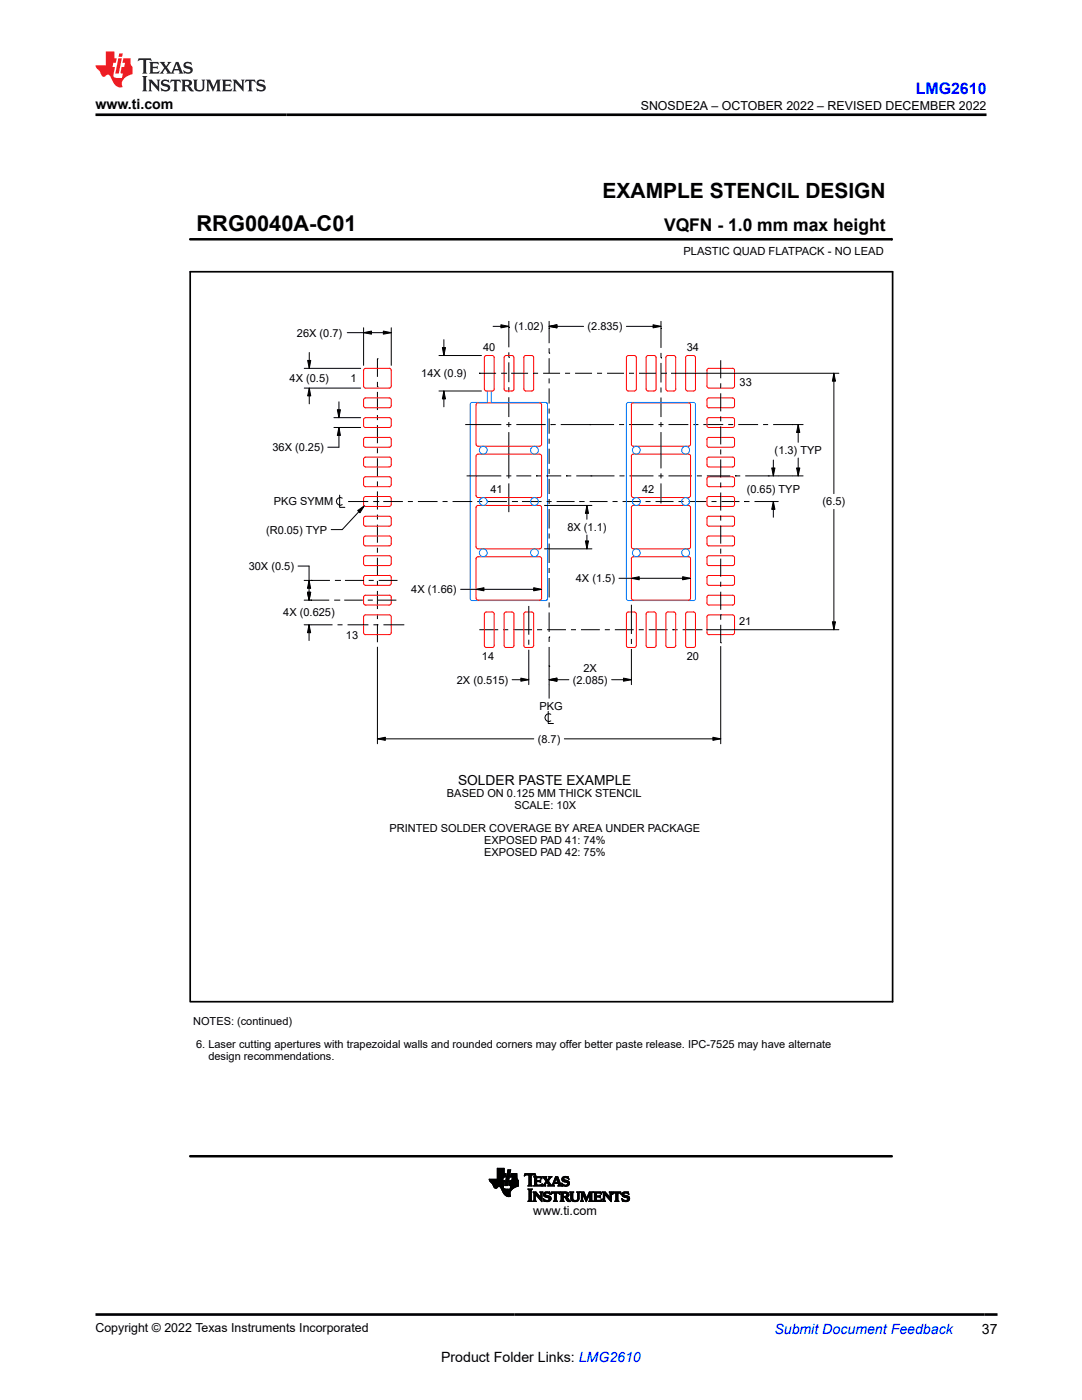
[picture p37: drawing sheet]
<svg xmlns="http://www.w3.org/2000/svg" width="216mm" height="279mm" viewBox="0 0 216 279" stroke-linecap="round" stroke-linejoin="round" font-family="sans-serif">
<defs><g id="words">
<text font-size="4.4" x="39.2" y="46.2">RRG0040A-C01</text>
<text font-size="4.2" x="120.2" y="39.5">EXAMPLE STENCIL DESIGN</text>
<text font-size="3.5" x="132.5" y="46.2">VQFN - 1.0 mm max height</text>
<text font-size="3.2" fill="#00f" x="182.7" y="18.7">LMG2610</text>
<g font-size="2.8">
<text x="19" y="21.8">www.ti.com</text>
<text x="195.9" y="266.1">37</text>
<text x="88" y="271.7">Product Folder Links: LMG2610</text>
</g>
<text font-size="2.8" fill="#00f" x="154.5" y="266.2">Submit Document Feedback</text>
<text font-size="2.7" x="91.4" y="156.6">SOLDER PASTE EXAMPLE</text>
<g font-size="2.5">
<text x="127.9" y="21.9">SNOSDE2A – OCTOBER 2022 – REVISED DECEMBER 2022</text>
<text x="106.4" y="242.5">www.ti.com</text>
<text x="19" y="265.9">Copyright © 2022 Texas Instruments Incorporated</text>
</g>
<g font-size="2.2">
<text x="136.4" y="50.9">PLASTIC QUAD FLATPACK - NO LEAD</text>
<text x="102.7" y="65.9">(1.02)</text>
<text x="117.2" y="65.9">(2.835)</text>
<text x="59.2" y="67.2">26X (0.7)</text>
<text x="96.4" y="70">40</text>
<text x="137" y="70.1">34</text>
<text x="57.8" y="76.3">4X (0.5)</text>
<text x="70" y="76.3">1</text>
<text x="84.1" y="75.3">14X (0.9)</text>
<text x="147.6" y="77">33</text>
<text x="54.4" y="90">36X (0.25)</text>
<text x="154.6" y="90.6">(1.3) TYP</text>
<text x="54.7" y="100.9">PKG SYMM</text>
<text x="97.9" y="98.4">41</text>
<text x="128.1" y="98.4">42</text>
<text x="149" y="98.3">(0.65) TYP</text>
<text x="164.1" y="100.9">(6.5)</text>
<text x="53.1" y="106.5">(R0.05) TYP</text>
<text x="113.2" y="106">8X (1.1)</text>
<text x="49.6" y="113.8">30X (0.5)</text>
<text x="82.1" y="118.4">4X (1.66)</text>
<text x="114.9" y="116.2">4X (1.5)</text>
<text x="56.5" y="123">4X (0.625)</text>
<text x="147.5" y="124.7">21</text>
<text x="69" y="127.5">13</text>
<text x="96.2" y="131.7">14</text>
<text x="137" y="131.7">20</text>
<text x="91.2" y="136.4">2X (0.515)</text>
<text x="114.3" y="136.4">(2.085)</text>
<text x="116.4" y="134.1">2X</text>
<text x="107.6" y="141.7">PKG</text>
<text x="107.3" y="148.2">(8.7)</text>
<text x="89.2" y="159">BASED ON 0.125 MM THICK STENCIL</text>
<text x="102.6" y="161.4">SCALE: 10X</text>
<text x="77.7" y="166.1">PRINTED SOLDER COVERAGE BY AREA UNDER PACKAGE</text>
<text x="96.6" y="168.5">EXPOSED PAD 41: 74%</text>
<text x="96.6" y="170.9">EXPOSED PAD 42: 75%</text>
<text x="38.5" y="204.5">NOTES: (continued)</text>
<text x="39.1" y="209.2">6. Laser cutting apertures with trapezoidal walls and rounded corners may offer better paste release. IPC-7525 may have alternate</text>
<text x="41.6" y="211.6">design recommendations.</text>
</g>
</g></defs>
<g fill="none" stroke="#000" stroke-width=".2">
<path d="M37.9 47.8h140.1M178 47.6v.4M60.7 77.5h11.3M60.7 73.5h11.3M61.4 71.9h.6l-.3 1.6zM61.7 70.4v3.1M61.7 77.5v3.1M61.7 77.5l.3 1.5h-.6zM69.3 66.4h8.8M72.5 65.4v7.5M72.5 66.4l1.6-.3v.6zM75.3 77.2h.1"/>
<path d="M75.3 71.6h.1M75.3 71.6v3.6M75.3 76.2v1M75.3 78.2v3.6M76.5 66.1l1.6 .3-1.6 .3zM78.1 65.4v7.5M87.6 78h8.5M87.6 71h8.5M88.3 69.4h.6l-.3 1.6zM88.6 67.8v3.2M88.6 78v3.2M88.6 78l.3 1.6h-.6z"/>
<path d="M95.6 74.5h.1M95.6 74.5h3.4M98.4 65.1h3.1M99.9 64.8l1.6 .3-1.6 .3zM100 74.5h1M101 74.5h.1M101.5 71.3h.1M101.5 65.4h.1M101.5 70.3v1M101.5 72.3v4M101.5 77.3v1M101.5 79.3v3.9"/>
<path d="M101.5 64.1v5.2M102 74.5h3.4M106.4 74.5h1M108.4 74.5h3.3M109.6 64.1v4.4M109.6 65.1h6.8M109.6 65.1l1.5-.3v.6zM109.6 70.5h.1M109.6 65.5h.1M109.6 69.5v1M109.6 71.5v3M109.6 75.5v1"/>
<path d="M109.6 77.5v3M112.7 74.5h1M114.7 74.5h3.4M119.1 74.5h1M121.1 74.5h3.4M125 65.1h6.9M125.5 74.5h1M127.5 74.5h3.4M130.3 64.8l1.6 .3-1.6 .3zM131.9 64.1v5.3M131.9 74.5h1M131.9 71.4h.1"/>
<path d="M131.9 65.5h.1M131.9 70.4v1M131.9 72.4v3.9M131.9 77.3v1M131.9 79.3v3.9M132.9 74.5h.1M143.8 71.9v3.6M143.8 76.5v1M143.8 78.5v3.6M166.4 74.5v24M166.4 74.5l.3 1.6h-.6zM167.4 74.5h-33.5"/>
<path d="M66.6 85.3h5.4M66.6 83.4h5.4M67.3 81.8h.6l-.3 1.6zM67.6 80.2v3.2M67.6 85.3v4h-2.2M67.6 85.3l.3 1.6h-.6zM67.8 98.8v2.5h1M68.3 99.4a.77 .77 0 0 0-1.2 .7 .77 .77 0 0 0 1.2 .6M75.3 82.8v1M75.3 84.8v3.7M75.3 89.5v1M75.3 91.5v3.6"/>
<path d="M75.3 96.1v1M75.3 98.1v3.6M92.8 84.7h7.2M93.1 95h6.9M101 95h1M101 84.7h1M101.5 84.2v1M101.5 86.2v9.3M101.5 96.5v5.7M103 95h3M103 84.7h5.9M107 95h.1"/>
<path d="M107 95h1M109 95h3M109.6 81.5v1M109.6 83.5v3.1M109.6 87.6v1M109.6 89.6v3M109.6 93.6v1M109.6 95.6v3M109.6 99.6v1M109.9 84.7h.1M109.9 84.7h1M111.9 84.7h10.6"/>
<path d="M113 95h.1M113 95h1M115 95h7.6M117.7 84.7h.1M118 95h.1M123.5 84.7h1M123.6 95h1M125.5 84.7h4.9M125.6 95h4.8M131.4 95h1M131.4 84.7h1M131.9 84.2v1"/>
<path d="M131.9 86.2v7.3M131.9 94.5v1M131.9 96.5v4M133.4 95h4.7M133.4 84.7h4M138.4 84.7h1M139.1 95h1M140.4 84.7h3.9M141.1 95h4.6M143.8 83.1v1M143.8 85.1v3.6M143.8 89.7v1"/>
<path d="M143.8 91.7v3.6M143.8 96.3v1M143.8 98.3v3.6M145.3 84.7h1M146.7 95h.1M146.7 95h1M147.3 84.7h4M148.7 95h11.6M152.3 84.7h1M153.4 95h.1M154 93.4h.6l-.3 1.6zM154.3 91.8v3.2"/>
<path d="M159 93.4h.6l-.3 1.6zM159.3 84.7v3.6M159.3 91.4v3.6M159.3 84.7l.3 1.6h-.6zM160.3 84.7h-6M59.5 113h2.2v6.8M60.7 119.8h5M61.3 118.2h.7l-.3 1.6zM61.7 115.8l.3 1.6h-.7zM62 119.8h.1M62.1 115.8h.1M65.8 115.8h-5.1"/>
<path d="M66.7 119.8h1M66.8 115.8h1M67.7 119.8h.1M67.8 115.8h.1M68.7 119.8h3.7M68.8 115.8h3.8M69.5 100.1h.1M69.5 100.1h4M71.4 101.9l1.3-.9-.9 1.3zM72.7 101l-4.4 4.7h-2.2M73.4 119.8h1M73.6 115.8h1"/>
<path d="M74.5 100.1h1M75.3 102.7v1M75.3 104.7v3.6M75.3 109.3v1M75.3 111.3v3.6M75.3 115.9v1M75.3 117.9v3.7M75.4 119.8h3.7M75.5 100.1h.1M75.6 115.8h3.7M76.5 100.1h3.9M81.4 100.1h1"/>
<path d="M83.4 100.1h3.9M88.3 100.1h1M90.3 100.1h3.9M91.9 117.6h16.2M95 117.6l1.6-.3v.6zM95.2 100.1h1M97.2 100.1h3.9M102.1 100.1h1M103.1 100.1h.1M104.1 100.1h4M106.5 117.3l1.6 .3-1.6 .3zM108.6 109.5h9.5"/>
<path d="M108.6 100.9h9.5M109.1 100.1h1M109.6 101.6v3.9M109.6 106.5v1M109.6 108.5v3.9M109.6 113.4v1M109.6 115.4v3.8M111.1 100.1h3.5M115.6 100.1h.1M115.6 100.1h1M116.8 108h.6l-.3 1.5zM117.1 100.9v2.7"/>
<path d="M117.1 106.8v2.7M117.1 100.9l.3 1.6h-.6zM117.6 100.1h3.6M122.2 100.1h1M123.5 115.4h14.3M124.2 100.1h3.6M126 115.4l1.6-.3v.6zM128.8 100.1h1M130.8 100.1h3.6M135.4 100.1h1M136.2 115.1l1.6 .3-1.6 .3zM137.4 100.1h3.6"/>
<path d="M142 100.1h1M143.8 102.9v1M143.8 104.9v3.6M143.8 109.5v1M143.8 111.5v3.6M143.8 116.1v1M143.8 118.1v3.6M144 100.1h3.6M148.6 100.1h.1M148.6 100.1h1M150.6 100.1h4.7M154.1 100.1h.1"/>
<path d="M154.3 100.1v3.1M154.3 100.1l.3 1.6h-.6zM166.4 101.7v24M60.7 124.7h5.6M61.7 124.7v3.1M61.7 124.7l.3 1.6h-.7zM67.3 124.7h1M69.3 124.7h4.2M74.5 124.7h1M75.3 122.6v1M75.3 124.6v3.6M75.3 129.2v19.2"/>
<path d="M76.5 124.7h4.2M95.6 125.7h3.8M100.4 125.7h1M102.2 135.7h3.3M102.4 125.7h3.8M103.9 135.3l1.6 .4-1.6 .3zM105.5 120.9v5.8M105.5 127.7v1M105.5 129.7v6.9M107.2 125.7h1M109.2 125.7h3.7M109.6 135.7h3.9"/>
<path d="M109.6 135.7l1.5-.4v.7zM109.6 127.1h.1M109.6 133h.1M109.6 120.2v1M109.6 122.2v3.9M109.6 127.1v1M109.6 129.1v10.3M113.9 125.7h1M115.9 125.7h3.8M120.7 125.7h1M122 135.7h4M122.7 125.7h3.7"/>
<path d="M124.4 135.3l1.6 .4-1.6 .3zM126 120.7v5.8M126 127.5v1M126 129.5v7.2M127.4 125.7h1M129.4 125.7h3.8M134.2 125.7h.1M134.2 125.7h1M136.2 125.7h3.8M140 125.7h.1M141 125.7h26.4M143.8 122.7h.1"/>
<path d="M143.8 128.3h.1M143.8 122.7v1M143.8 124.7v3.6M143.8 129v19.4M166.1 124.1h.6l-.3 1.6zM75.3 147.5h31.2M75.3 147.5l1.6-.4v.7zM109.4 142v2.4h1M109.9 142.6a.77 .77 0 0 0-1.2 .6 .77 .77 0 0 0 1.2 .7M112.6 147.5h31.2M142.3 147.1l1.5 .4-1.5 .3zM97.6 235.4h2.7"/>
<path d="M97.6 235.5h2.7M97.7 235.6h2.6M97.7 235.6h3M97.7 235.7h3M97.8 235.8h2.8M97.9 235.9h2.7M98 236h2.6M98.1 236.1h2.5M98.2 236.2h2.4M98.2 236.3h2.3M98.3 236.3h2.2M98.3 236.4h2.2"/>
<path d="M98.4 236.4h2.1M98.4 236.5h2.1M98.4 236.6h2.1M98.5 236.7h2M98.5 236.8h1.9M98.5 236.8h.9M98.5 236.9h.8M98.6 236.9h.7M98.6 237h.6M98.7 237.1h.4M98.8 237.1h.2M99.2 235.3h1.1"/>
<path d="M99.2 235.2h1.2M99.2 235.1h1.2M99.2 235h1.2M99.2 234.2h1.7l-.1 .7h-1.6M99.2 234.9h1.6M99.2 234.8h1.6M99.2 234.7h1.7M99.2 234.6h1.7M99.2 234.5h1.7M99.2 234.4h1.7M99.2 234.3h1.7M99.2 234.1h1.4"/>
<path d="M99.2 234h1.4M99.2 233.9h1.4M99.2 233.8h1.4M99.2 233.7h1.4M99.2 233.6h1.4M99.2 233.5h1.4M99.2 233.4h1.4M99.2 233.3h1.4M99.2 233.2h1.4M99.7 236.8h.7M99.8 236.9h.6M99.9 237h.5"/>
<path d="M99.9 237.1h.5M100 237.1h.5M100 237.2h.5M100 237.3h.6M100.1 237.3h.9M100.1 237.4h2M100.2 237.5h1.8M100.2 237.6h1.8M100.2 237.6h1.7M100.2 237.7h1.7M100.3 237.8h1.6M100.3 237.8h1.5"/>
<path d="M100.3 235.4l-2.7-.1 1 1.7 .4 .2 .4-.4h.3l.9 1.5 .6 .5 .7-.1-.1-.8 .6-.7M100.3 237.9h1.5M100.4 237.9h1.4M100.4 238h1.4M100.4 234.9l-.1 .7h.4l-.2 1M100.4 238.1h1.4M100.5 238.1h1.3M100.5 236.6l-.1 .5 .2 .2h1.6M100.5 238.2h1.2M100.6 238.3h1.2M100.6 234.2v-1h-1.4v2.1M100.7 238.4h1.1"/>
<path d="M100.7 236.6h.6M100.7 236.5h.6M100.8 236.4h.5M100.8 238.5h1M100.8 236.3h.5M100.8 236.2h.6M100.8 236.1h.6M100.8 236h.6M100.9 238.6h.9M100.9 235.9h.5M100.9 235.8h.5M100.9 235.7h.6"/>
<path d="M100.9 235.6h.6M100.9 235.5h.6M101 235.4h.5M101 235.3h.5M101 235.2h.6M101 235.1h.6M101 238.7h.8M101 235h.6M101.1 234.9h.5M101.1 234.8h.5M101.1 234.7h.6M101.1 234.6h.6"/>
<path d="M101.1 234.5h.6M101.2 234.4h.5M101.2 238.8h.6M101.2 234.3h.5M101.2 234.2h.5l-.4 2.4h-.6zM101.2 233.9h.6M101.3 233.9h.5M101.3 233.8h.5M101.3 233.7h.5M101.3 233.6h.6M101.3 233.5h.6l-.1 .5h-.6zM101.3 233.5h.6"/>
<path d="M101.5 238.8h.1M101.5 236.5h1.9M101.5 236.4h1.9M101.6 236.3v.3h.3l-.1 .7M101.6 236.6h1.8M101.6 236.4h1.8M101.6 236.3h1.8M101.6 236.2h1.8M101.6 236.1h1.8M101.6 236h1.8M101.6 235.9h1.8M101.7 235.9h1.7"/>
<path d="M101.7 235.8h1.7M101.7 235.7h1.7M101.7 235.6h1.7M101.8 237.3h.5M101.8 237.2h.6M101.8 237.1h.7M101.8 237h.9M101.8 236.9h1M101.9 236.9h1M101.9 234.9h1.2M101.9 234.8h1.2M101.9 236.8h1.2"/>
<path d="M101.9 236.8h1.4M101.9 236.7h1.5M101.9 234.7h1.2M101.9 234.6h1.2M101.9 236.6h1.5M101.9 234.5h1.2M101.9 234.4h1.2M102 234.4h1.1M102 234.3h1.1M102 234.2h1.1v.7h-1.3zM102.1 235.6h1.3M102.1 235.5h1.2"/>
<path d="M102.1 235.4h1.2M102.2 235.4h1M102.2 235.3h1M102.2 235.2h1M102.2 235.1h.9M102.2 234.9l-.1 .7h-.4l-.1 .7M102.2 235h.9M103.1 234.9l.3 .7v1.1M103.5 236.7l-1.1 .5M104.6 234.7l.4-.2h.5v1.9M104.6 234.7l.1-.5h2.1l.1 .5-.4-.2-.5 .1v1.8M104.6 234.6h.1"/>
<path d="M104.6 234.5h.2M104.7 234.5h2.1M104.7 234.4h2.1M104.7 234.3h2.1M105.3 239.8h.9M105.3 236.7h.9M105.4 237.4h.8M105.5 239.7h.6M105.5 236.6h.5M105.5 237.5h.5M105.5 236.5h.5M105.5 234.5h.5"/>
<path d="M105.5 236.4l-.2 .3M105.5 239.6h.5M105.5 236.4h.5M105.5 236.3h.5M105.5 236.2h.5M105.5 236.1h.5M105.5 236h.5M105.5 235.9h.5M105.5 235.8h.5M105.5 235.7h.5M105.5 235.6h.5M105.5 235.5h.5"/>
<path d="M105.5 235.4h.5M105.5 235.3h.5M105.5 235.2h.5M105.5 235.1h.5M105.5 235h.5M105.5 234.9h.5M105.5 234.8h.5M105.5 234.7h.5M105.5 234.6h.5M105.6 239.5l-.3 .3h.9l-.2-.3M105.6 239.5v-2l-.3-.2h.9l-.2 .2v2M105.6 239.5h.4"/>
<path d="M105.6 239.4h.4M105.6 239.3h.4M105.6 239.2h.4M105.6 239.1h.4M105.6 239h.4M105.6 238.9h.4M105.6 238.8h.4M105.6 238.7h.4M105.6 238.6h.4M105.6 238.5h.4M105.6 238.4h.4M105.6 238.3h.4"/>
<path d="M105.6 238.2h.4M105.6 238.1h.4M105.6 238h.4M105.6 237.9h.4M105.6 237.8h.4M105.6 237.7h.4M105.6 237.6h.4M105.6 237.5h.4M106 236.4l.2 .3M106.4 239.8h.6M106.4 237.9h.5M106.4 238h.6"/>
<path d="M106.5 236.7h1.6M106.5 239.7h.4M106.5 238.1h.6M106.5 239.5l-.1 .3h.6l-.2-.3M106.5 239.6h.3M106.5 239.5h.3M106.5 239.4h.3M106.5 239.3h.3M106.5 239.2h.3M106.5 239.1h.3M106.5 239h.3M106.5 238.9h.3"/>
<path d="M106.5 238.8h.3M106.5 238.7h.3M106.5 238.6h.3M106.5 238.5h.3M106.5 238.4h.3M106.5 238.3h.8M106.5 238.3h.7M106.5 238.2h.7M106.5 234.9h1.5M106.6 236.6h1.5M106.6 235h1.4M106.7 236.4l-.2 .3"/>
<path d="M106.7 235.6h1l.2-.1v.5l-.2-.2-1 .1M106.7 236.5h.4M106.7 236.4h.4M106.7 236.3h.4M106.7 236.2h.4M106.7 236.1h.4M106.7 236h.4M106.7 235.8h1.2M106.7 235.7h1.2M106.7 235.5h.4M106.7 235.4h.4M106.7 235.3h.4"/>
<path d="M106.7 235.2h.4M106.7 235.1h.4M106.7 234.5h.2M106.8 238.4h.1M106.8 238.4l1.4 1.4-.1-1.7 .2-.2h-.6l.2 .3v.8M106.8 234.6h.1M106.8 238.4v1.1M106.9 238.4h.5M106.9 238.5h.6M107 238.6h.6M107.1 235.8v.7h.8l.3-.3-.1 .5h-1.6M107.1 238.7h.5"/>
<path d="M107.2 238.8h.5M107.2 238.9h.6M107.3 239h.9M107.4 239h.8M107.5 239.1h.7M107.6 239.2h.6M107.6 239.3h.6M107.7 235.6h.2M107.7 239.4h.5M107.7 237.9h.6M107.7 235.9h.2M107.8 239.5h.4"/>
<path d="M107.8 236.5h.3M107.8 235.5h.1M107.8 236h.1M107.8 235.1h.3M107.8 238h.4M107.9 239.6h.3M107.9 239l-1-1.1h-.5l.2 .2-.1 1.4M107.9 239h.1M107.9 238.1h.3M107.9 238.9h.3M107.9 238.8h.3M107.9 238.7h.3"/>
<path d="M107.9 238.6h.3M107.9 238.5h.3M107.9 238.4h.3M107.9 238.3h.3M107.9 238.2h.3M108 239.7h.2M108 235.2h.1M108 236.4h.2M108 239.8h.2M108.1 235.3h.1M108.1 235.3l-.3-.2h-.7v.5M108.1 235.3l-.1-.5h-1.5l.2 .2v1.4"/>
<path d="M108.1 236.3h.1M108.2 236.7h.7M108.3 234.9h.7M108.4 236.6h.4M108.4 239.3h.2M108.4 235h.6M108.4 239.4h.3M108.4 238.4h.4M108.5 238.5h.4M108.5 238.3h.3M108.5 236.5h.3M108.5 239.5h.3"/>
<path d="M108.5 238.6h.8M108.5 235.1h.5M108.5 239.6h.6M108.5 238.2h.4M108.5 239.7h1.3M108.5 238.7h1.1M108.5 239.8h.2M108.5 236.4h.3M108.5 235.2h.5M108.6 238.1h1.2M108.6 238.8h1.2M108.6 236.3h.3"/>
<path d="M108.6 235.3h.5M108.7 238h1M108.7 236.2h.2M108.7 235.3h.5M108.7 236.1h.3M108.7 238.9h1.2M108.7 235.4h.5M108.8 236h.2M108.8 235.5h.8M108.8 239.8h.8M108.8 237.9h.6M108.8 236h.8"/>
<path d="M108.9 235.6h.6M108.9 235.9h.6M108.9 235.7h.5M109 235.8l-.5 .6-.3 .3M109 235.8h.5M109 239h.9M109.2 236h.5M109.2 236.1h.5M109.3 239.6h.6M109.3 236.2h.5M109.3 236.7h1.3M109.3 236.7l.2-.2-.4-.6-.3 .6 .1 .2"/>
<path d="M109.4 236.3h.4M109.4 235.4h.2M109.4 239h.6M109.4 235.7l.8-.9h-.7l.1 .2-.3 .5-.3-.5 .1-.2h-.9l.8 1M109.4 236.4h.5M109.4 235.3h.3M109.4 235.7l.5 .7M109.5 238.2h.3M109.5 236.6h.6M109.5 236.5h.5M109.5 235.3h.2M109.5 239.5h.4"/>
<path d="M109.5 239.1h.5M109.5 235.2h.3M109.6 234.9h.5M109.6 239.4h.4M109.6 235.1h.3M109.6 239.3h.4M109.6 239.2h.4M109.6 238.3h.2M109.6 237.9h.1M109.6 235h.3M109.7 238.3h.1M109.8 238.4l-.5-.3-.5 .1v.3l1 .3 .2 .4"/>
<path d="M109.8 238.4l-.1-.5h-1l-.3 .4 .1 .4 1 .4 .1 .3-.5 .2-.7-.4 .2 .6h.8l.4-.1 .2-.5M109.9 238.3h.1M109.9 238.4l.2-.5h1.5l.2 .5M109.9 236.4l.2 .2 .1-.1 .7-1.7h.4l.6 1.7 .2 .2M110 238.3h.1M110 238.2h.2M110 238.1h1.7M110.1 238h1.5M110.1 237.9h1.5M110.1 236.6h.4M110.2 236.5h.3M110.3 236.4h.2"/>
<path d="M110.3 236.3h.2M110.3 236.2h1.5M110.4 236.1h1.4M110.4 236h1.4M110.4 236h1.3M110.4 239.8h.8M110.5 235.9h.2M110.5 235.8h.3M110.5 236.4v.2l.1 .1M110.5 235.7h.3M110.6 235.6h.2M110.6 239.7h.5"/>
<path d="M110.6 235.5h.3M110.6 236.2l-.1 .2M110.6 238.2l-.3-.1-.4 .3M110.6 239.6h.4M110.6 239.5h.4M110.6 239.4h.4M110.6 239.3h.4M110.6 239.2h.4M110.6 239.1h.4M110.6 239h.4M110.6 238.9h.4M110.6 238.8h.4"/>
<path d="M110.6 238.7h.4M110.6 238.6h.4M110.6 238.5h.4M110.6 238.4h.4M110.6 238.3h.4M110.6 238.2h.4M110.6 235.4h.3M110.6 239.5l-.2 .3h.8l-.2-.3M110.7 235.3h.2M110.7 236l.3-.9 .3 .9M110.7 235.3h.3M110.7 235.2h.7"/>
<path d="M110.8 235.1h.6M110.8 235h.6M110.8 234.9h.5M111 238.2l.1-.1h.3l.4 .3M111 238.3h-.4v1.2M111 235.3h.5M111 238.2v1.3M111.1 235.3h.4M111.1 235.4h.4M111.1 235.5h.5M111.2 235.6h.4M111.2 235.7h.4"/>
<path d="M111.2 235.8h.5M111.3 235.9h.4M111.3 236.7h.8M111.4 236.2l.1 .2M111.4 236.3h.5M111.5 236.4l-.2 .3M111.5 236.4h.4M111.5 238.2h.2M111.5 236.6h.5M111.5 236.5h.4M111.6 238.3h.1M111.7 238.3h.1"/>
<path d="M111.8 239.8h.8M111.8 237.9h1.2M111.9 238h1.4M111.9 239.7h.5M112 239.6h.4M112 238.1h1.4M112 239.5h.4M112 239.4h.4M112 239.3h.4M112 239.2h.4M112 239.1h.4M112 239h.4"/>
<path d="M112 239h1.1M112 238.9h1.2M112 238.8h1.4M112 238.7h.4M112 238.6h.4M112 238.5h.4M112 238.4h.4M112 238.3h.4M112 238.2h.4M112 239.5l-.2 .3h.8l-.2-.3M112.1 236.2h.1M112.1 236.1h.1"/>
<path d="M112.1 236.3h.2M112.1 235.4h.5M112.1 235.3h.4M112.1 236.4h.3M112.1 235.5h.7M112.2 236.5h.4M112.2 235.2h.3M112.2 236.6h1.3M112.2 235.6h1M112.2 236.7h.1M112.2 235.1h.4M112.2 235.7h1.2"/>
<path d="M112.3 235h1.1M112.4 235.8h1.1M112.4 234.9h1M112.4 239.5v-.5h.3l.6 .8h.6M112.4 238.3v.5M112.4 238.3v-.2l.7 .1v.4l-.4 .2M112.4 236.7h.9M112.6 235.9h1M112.6 234.8h.4M112.8 236.8h.2M112.8 239h.5M112.9 239.1h.4"/>
<path d="M112.9 239.2h.5M113 239.3h.5M113 238.2h.5M113 236h.6M113 238.7h.5M113 239.4h.5M113 238.9l.9 .9M113 238.9l.5-.3-.1-.6-.5-.1h-1.1l.2 .2v1.4M113 238.9h.1M113 239.5h.6M113.1 238.6h.4M113.1 238.3h.4"/>
<path d="M113.1 238.5h.4M113.1 236.5h.4M113.1 235.1h.4M113.1 239.6h.5M113.1 238.4h.4M113.2 239.7h.5M113.2 236h.4M113.2 236.4h.4M113.3 236.3h.3M113.3 236.1h.3M113.3 235.2h.2M113.3 236.2h.3"/>
<path d="M113.3 239.8h.6M113.4 235.3h.1M113.5 235.3l-.5-.3-.4 .1-.1 .1v.2l1.1 .4v.5l-.2 .3-1.2 .1-.1-.5M113.5 235.3h.1M113.5 235.3l-.1-.5-1 .1-.3 .3 .1 .4 1 .4 .1 .3-.2 .2h-.3l-.7-.3M113.7 237.9h.8M113.8 238h.6M113.9 238.1h.4M113.9 239.2h.4M113.9 239.1h.4M113.9 239h.4M113.9 238.9h.4"/>
<path d="M113.9 238.8h.4M113.9 238.7h.4M113.9 238.6h.4M113.9 238.5h.4M113.9 238.4h.4M113.9 238.3h.4M113.9 238.2h.4M113.9 239.3h.4M113.9 239.4h.5M114 239.5h.4M114 239.6h.7M114.1 239.7h1.3"/>
<path d="M114.3 239.1v.3l.3 .2 .5-.1 .2-.4M114.3 239.1v-1l.2-.2h-.8l.2 .2v1.1M114.3 239.8h.9M115 239.6h.4M115.1 237.9h.6M115.2 239.5h.3M115.2 238h.4M115.2 239.4h.3M115.3 239.3h.2M115.3 238.1h.3M115.3 239.1v-1l-.2-.2h.6l-.2 .2 .1 1M115.3 239.2h.3"/>
<path d="M115.3 239.1h.3M115.3 239h.3M115.3 238.9h.3M115.3 238.8h.3M115.3 238.7h.3M115.3 238.6h.3M115.3 238.5h.3M115.3 238.4h.3M115.3 238.3h.3M115.3 238.2h.3M115.6 239.1l-.2 .5-.5 .2-.7-.1-.3-.5M115.8 239.8h.6"/>
<path d="M115.8 237.9h.7M116 239.7h.3M116 238h.6M116 239.5v-1.4l-.2-.2h.7l.6 1.2 .5-1.2h.7l-.2 .2v1.4M116 239.6h.3M116 239.5h.3M116 239.4h.3M116 239.3h.3M116 239.2h.3M116 239.1h.3M116 239h.3M116 238.9h.3"/>
<path d="M116 238.8h.3M116 238.7h.3M116 238.6h.3M116 238.5h.3M116 238.4h.3M116 238.3h.7M116 238.2h.7M116 238.1h.6M116 239.5l-.2 .3h.6l-.1-.3M116.3 239.5v-1.2l.7 1.5 .7-1.5v1.2M116.3 238.4h.5M116.4 238.5h.4"/>
<path d="M116.4 238.6h.4M116.5 238.7h.4M116.5 238.8h.4M116.5 238.9h.5M116.6 239h.4M116.6 239.1h.7M116.7 239.2h.6M116.7 239.3h.5M116.8 239.4h.4M116.8 239.5h.4M116.8 239.6h.3M116.9 239.7h.2"/>
<path d="M116.9 239.8h.1M117.1 239h.2M117.1 239h.3M117.2 238.9h.2M117.2 238.8h.3M117.3 238.7h.2M117.3 238.6h.2M117.3 238.5h.3M117.4 238.4h.2M117.4 238.3h.7M117.5 238.2h.6M117.5 239.8h.8"/>
<path d="M117.5 238.1h.6M117.6 238h.6M117.6 237.9h.7M117.6 239.7h.5M117.7 239.6h.4M117.7 239.5l-.2 .3h.8l-.2-.3M117.7 239.5h.4M117.7 239.4h.4M117.7 239.3h.4M117.7 239.2h.4M117.7 239.1h.4M117.7 239h.4"/>
<path d="M117.7 238.9h.4M117.7 238.8h.4M117.7 238.7h.4M117.7 238.6h.4M117.7 238.5h.4M117.7 238.4h.4M118.4 239.8h1.6M118.4 237.9h1.5M118.5 238h1.5M118.6 239.7h1.4M118.6 239.6h1.5M118.6 238.1h1.4"/>
<path d="M118.6 238.3l1-.2 .4 .2M118.6 239.5h.4M118.6 239.4h.4M118.6 239.3h.4M118.6 239.2h.4M118.6 239.1h.4M118.6 239h.4M118.6 238.9h1.2M118.6 238.8h1.2M118.6 238.7h1.2M118.6 238.6h.4M118.6 238.5h.4"/>
<path d="M118.6 238.4h.4M118.6 238.3h.4M118.6 238.2h.4M119 238.2v.5M119.5 238.7l.3-.2v.5l-.2-.1h-.6v.6l.7 .1 .4-.3M119.7 239h.1M119.7 238.6h.1M119.8 238.2h.2M119.9 239.5h.2M119.9 238.3h.2M120 238.3l-.1-.4h-1.5l.2 .2v1.4M120 238.3h.1"/>
<path d="M120 239.4h.1M120.1 239.3h.1M120.1 239.3l-.1 .5h-1.6l.2-.3M120.2 239.8h.6M120.2 237.9h.6M120.3 238h.6M120.3 239.7h.4M120.4 238.1h.5M120.4 239.5l-.2 .3h.6l-.1-.3M120.4 239.6h.3M120.4 239.5h.3M120.4 239.4h.3"/>
<path d="M120.4 239.3h.3M120.4 239.2h.3M120.4 239.1h.3M120.4 239h.3M120.4 238.9h.3M120.4 238.8h.3M120.4 238.7h.3M120.4 238.6h.3M120.4 238.5h.3M120.4 238.4h.3M120.4 238.3h.8M120.4 238.3h.7"/>
<path d="M120.4 238.2h.6M120.7 238.4h.1M120.7 238.4l1.3 1.4v-1.7l.2-.2h-.6l.1 .2v.9M120.7 238.4v1.1M120.7 238.4h.6M120.8 238.5h.5M120.9 238.6h.5M120.9 238.7h.6M121 238.8h.6M121.1 238.9h.5M121.2 239h.8M121.3 239h.7"/>
<path d="M121.3 239.1h.7M121.4 239.2h.6M121.5 239.3h.5M121.6 239.4h.4M121.6 237.9h.6M121.6 239.5h.4M121.7 238h.4M121.7 239.6h.3M121.7 239h.1M121.7 239l-.9-1.1h-.6l.2 .2v1.4M121.7 238.9h.3M121.7 238.8h.3"/>
<path d="M121.7 238.7h.3M121.7 238.6h.3M121.7 238.5h.3M121.7 238.4h.3M121.7 238.3h.3M121.7 238.2h.3M121.7 238.1h.3M121.8 239.7h.2M121.9 239.8h.1M122.2 238.4l.1-.5h1.6l.1 .5M122.2 238.3h.1M122.2 238.3h.2"/>
<path d="M122.3 238.2h.2M122.3 238.1h1.6M122.3 238h1.6M122.3 237.9h1.6M122.7 239.8h.8M122.8 239.7h.5M122.9 239.6h.4M122.9 238.2h.4M122.9 239.5l-.2 .3h.8l-.2-.3M122.9 238.2l-.4-.1-.3 .3M122.9 239.5h.4M122.9 239.4h.4"/>
<path d="M122.9 239.3h.4M122.9 239.2h.4M122.9 239.1h.4M122.9 239h.4M122.9 238.9h.4M122.9 238.8h.4M122.9 238.7h.4M122.9 238.6h.4M122.9 238.5h.4M122.9 238.4h.4M122.9 238.3h.4M123.3 238.3h-.4v1.2"/>
<path d="M123.3 238.2v1.3M123.3 238.2l.1-.1h.3l.3 .3M123.7 238.2h.2M123.8 238.3h.2M123.9 238.3h.1M124.1 239.3h.1M124.1 239.4h.2M124.1 238.5h.5M124.1 238.4h.4M124.1 238.3h.4M124.1 239.5h.4M124.1 238.6h.8"/>
<path d="M124.2 239.6h.6M124.2 239.7h1.2M124.2 238.7h1.1M124.2 238.2h.3M124.2 239.8h.1M124.2 238.1h1.2M124.3 238.8h1.1M124.3 238h1.1M124.4 238.9h1.1M124.5 239.8h.8M124.5 237.9h.6M124.7 239h.9"/>
<path d="M125 239.6h.5M125 239h.6M125.1 238.2h.4M125.2 239.5h.4M125.2 239.1h.4M125.3 239.4h.3M125.3 239.3h.3M125.3 239.2h.3M125.3 237.9h.1M125.3 238.3h.2M125.4 238.3h.1M125.5 238.4l-.5-.3-.5 .2v.2l1 .3 .1 .4"/>
<path d="M125.5 238.4l-.1-.5h-1l-.3 .4 .1 .4 .3 .2 .7 .2 .1 .3-.6 .2-.6-.4 .1 .6h.8l.4-.1 .2-.5"/>
</g>
<g fill="#000">
<path d="M61.4 71.9h.6l-.3 1.6zM61.7 77.5l.3 1.5h-.6zM72.5 66.4l1.6-.3v.6zM76.5 66.1l1.6 .3-1.6 .3zM88.3 69.4h.6l-.3 1.6zM88.6 78l.3 1.6h-.6zM99.9 64.8l1.6 .3-1.6 .3zM109.6 65.1l1.5-.3v.6zM130.3 64.8l1.6 .3-1.6 .3zM166.4 74.5l.3 1.6h-.6zM67.3 81.8h.6l-.3 1.6zM67.6 85.3l.3 1.6h-.6z"/>
<path d="M154 93.4h.6l-.3 1.6zM159 93.4h.6l-.3 1.6zM159.3 84.7l.3 1.6h-.6zM61.7 115.8l.3 1.6h-.7zM61.3 118.2h.7l-.3 1.6zM71.4 101.9l1.3-.9-.9 1.3zM95 117.6l1.6-.3v.6zM106.5 117.3l1.6 .3-1.6 .3zM117.1 100.9l.3 1.6h-.6zM116.8 108h.6l-.3 1.5zM126 115.4l1.6-.3v.6zM136.2 115.1l1.6 .3-1.6 .3z"/>
<path d="M154.3 100.1l.3 1.6h-.6zM61.7 124.7l.3 1.6h-.7zM103.9 135.3l1.6 .4-1.6 .3zM109.6 135.7l1.5-.4v.7zM124.4 135.3l1.6 .4-1.6 .3zM166.1 124.1h.6l-.3 1.6zM75.3 147.5l1.6-.4v.7zM142.3 147.1l1.5 .4-1.5 .3z"/>
</g>
<path d="M37.9 54.2h140.2v145.7h-140.2z" fill="none" stroke="#000" stroke-width=".34"/>
<path d="M37.9 47.8h140.1M37.9 230.8h140.1" fill="none" stroke="#000" stroke-width=".5"/>
<g fill="none" stroke="#f00" stroke-width=".2">
<path d="M77.7 73.5h.2l.2 .4v3.2l-.1 .2-.3 .2-5-.1-.2-.3v-3.2M77.7 73.5h-4.8l-.3 .2-.1 .2M96.7 71.2l.3-.2h1.2l.4 .2v.2v6.2v.2l-.4 .2h-1.2l-.3-.2-.1-.2zM100.6 71.2l.4-.2h1.1l.4 .2v.2l.1 6.2-.1 .2-.3 .2h-1.2l-.4-.2v-.2zM104.6 71.2l.3-.2h1.2l.3 .2 .1 .2v6.2l-.1 .2-.3 .2h-1.2l-.3-.2-.1-.2zM125 71.2l.4-.2h1.2l.3 .2 .1 .2v6.2l-.1 .2-.3 .2h-1.2l-.4-.2v-.2zM129 71.2l.3-.2h1.2l.4 .2v.2v6.2v.2l-.4 .2h-1.2l-.3-.2-.1-.2zM132.9 71.2l.4-.2h1.1l.4 .2v.2v6.2v.2l-.4 .2h-1.1l-.4-.2v-.2zM136.9 71.2l.3-.2h1.2l.3 .2 .1 .2v6.2l-.1 .2-.3 .2h-1.2l-.3-.2-.1-.2zM146.2 73.5l.3 .2 .1 .2v3.2l-.1 .2-.3 .2-4.9-.1-.2-.3v-3.2M146.2 73.5h-4.7l-.4 .2v.2M72.6 99.3l.3-.2h5l.2 .4-.1 1.4-.3 .2-5-.1-.2-.3z"/>
<path d="M72.6 95.4l.3-.2h5l.2 .4-.1 1.3-.3 .2h-5l-.2-.4zM77.7 87.3h.2l.2 .4v1.2M77.7 91.2l.2 .1 .2 .3v1.2l-.2 .3-.2 .1-5-.1-.2-.3v-1.2M77.7 87.3h-5l-.2 .4v1.2l.1 .2 .3 .2M77.7 91.2h-4.8l-.3 .2-.1 .2M78.1 81v-1.2l-.2-.3-5-.1-.3 .2-.1 .2v1.2l.1 .2 .3 .2M78.1 84.9v-1.1l-.2-.4h-5h-.2l-.2 .4v1.1l.2 .4h.2M78.1 88.9l-.2 .3-.2 .1h-4.8M78.1 81l-.2 .3-.2 .1h-4.8M78.1 84.9l-.2 .4h-.2h-4.8M95 90.8l.4-.2 12.5 .1 .2 .3-.1 8.1-.3 .2-12.5-.1-.2-.3zM108.1 88.7v-7.9l-.2-.4h-12.5h-.2l-.2 .4v7.9v.2l.4 .2"/>
<path d="M108.1 88.7l-.2 .3-.2 .1h-12.3M126 91v-.2l.4-.2h11l.3 .2 .1 .2v7.9l-.2 .3-11.2 .1M126 80.8v-.2l.4-.2h11.2l.2 .4v7.9M126 91v7.9v.2l.4 .2M126 80.8v7.9v.2l.4 .2M137.8 88.7l-.1 .2-.3 .2h-11M141.1 99.3l.4-.2h4.9l.2 .4-.1 1.4-.3 .2-4.9-.1-.2-.3zM141.1 95.4l.4-.2h4.9l.2 .4-.1 1.3-.3 .2h-4.9l-.2-.4zM146.2 87.3l.3 .2 .1 .2v1.2M146.2 91.2l.3 .2 .1 .2v1.2l-.2 .3-.2 .1-4.9-.1-.2-.3v-1.2M146.2 87.3h-5l-.1 .4v1.2l.2 .3 .2 .1M146.2 91.2h-4.7l-.4 .2v.2"/>
<path d="M146.6 81v-1.2l-.2-.3-4.9-.1-.4 .2v.2v1.2v.2l.4 .2M146.6 84.9v-1.1l-.2-.4h-4.9l-.4 .2v.2v1.1l.2 .4h.2M146.6 88.9l-.2 .3-.2 .1h-4.7M146.6 81l-.2 .3-.2 .1h-4.7M146.6 84.9l-.2 .4h-.2h-4.7M72.6 119l.3-.2h4.8l.3 .2 .1 .2v1.2l-.2 .3-.2 .1h-4.8l-.3-.2-.1-.2zM72.6 115.1l.3-.2 4.8-.1 .2 .1 .2 .3v1.2l-.2 .4h-.2h-4.8l-.3-.2-.1-.2zM72.6 111.1l.3-.2h4.8l.2 .1 .2 .3v1.2l-.2 .3-.2 .1h-4.8l-.3-.2-.1-.2zM72.6 107.2l.3-.2h4.8h.2l.2 .4v1.1l-.2 .4h-.2l-4.8 .1-.2-.1-.2-.3zM72.6 103.2l.3-.2 5 .1 .2 .3-.1 1.4-.3 .2h-5l-.2-.4zM95 111.3l.4-.2h12.5l.2 .4-.1 8.1-.3 .2-12.5-.1-.2-.3zM95 101.1l.4-.2h12.5l.2 .4-.1 8-.3 .2h-12.5l-.2-.4z"/>
<path d="M126 111.5v-.2l.4-.2h11h.2l.2 .4v7.9l-.2 .3-11.2 .1M126 101.3v-.2l.4-.2h11l.3 .2 .1 .2v7.8l-.2 .4h-11.2M126 111.5v7.9v.2l.4 .2M126 101.3v7.8v.2l.4 .2M141.1 119l.4-.2h4.7l.3 .2 .1 .2v1.2l-.2 .3-.2 .1h-4.7l-.2-.1-.2-.3zM141.1 115.1l.4-.2 4.7-.1 .2 .1 .2 .3v1.2l-.2 .4h-.2h-4.7h-.2l-.2-.4zM141.1 111.1l.4-.2h4.7l.2 .1 .2 .3v1.2l-.2 .3-.2 .1h-4.7l-.2-.1-.2-.3zM141.1 107.2l.4-.2h4.7h.2l.2 .4v1.1l-.2 .4h-.2l-4.7 .1-.4-.2v-.2zM141.1 103.2l.4-.2 4.9 .1 .2 .3-.1 1.4-.3 .2h-4.9l-.2-.4zM72.6 122.9l.3-.2 5 .1 .2 .3-.1 3.4-.3 .2-5-.1-.2-.3zM98.6 128.8v-6.3l-.4-.4h-1.2l-.3 .2-.1 .2v6.3l.2 .4h.2M98.6 128.8l-.2 .4h-.2h-1.2"/>
<path d="M102.5 128.8v-6.3l-.3-.4h-1.2l-.4 .2v.2v6.3l.2 .4h.2M102.6 128.8l-.2 .4h-.2h-1.2M106.5 128.8v-6.3l-.2-.3-.2-.1h-1.2l-.3 .2-.1 .2v6.3l.2 .4h.2M106.5 128.8l-.2 .4h-.2h-1.2M127 128.8v-6.3l-.2-.3-.2-.1h-1.2l-.4 .2v.2v6.3l.2 .4h.2M127 128.8l-.2 .4h-.2h-1.2M130.9 128.8l-.2 .4h-.2h-1.2M130.9 128.8v-6.3l-.2-.3-.2-.1h-1.2l-.2 .1-.2 .3v6.3l.2 .4h.2M134.8 128.8v-6.3l-.2-.3-.2-.1h-1.1l-.2 .1-.2 .3v6.3l.2 .4h.2M134.8 128.8l-.1 .4h-.3h-1.1M138.8 128.8v-6.3l-.1-.2-.3-.2h-1.2l-.3 .2-.1 .2v6.3l.1 .2 .3 .2M138.8 128.8l-.2 .4h-.2h-1.2"/>
<path d="M141.1 122.9l.4-.2 4.9 .1 .2 .3-.1 3.4-.3 .2-4.9-.1-.2-.3z"/>
</g>
<g fill="none" stroke="#0080ff" stroke-width=".2">
<path d="M97.2 78v2.3h-3l-.3 .2-.1 .2 .1 39 .3 .2 14.8-.1 .2-.3v-38.9l-.4-.3h-10.8v-2.3M125 80.5l.4-.2h13l.3 .2 .1 39-.2 .3-13.2 .1-.4-.2z"/>
<circle cx="96.4" cy="89.9" r=".78"/>
<circle cx="106.7" cy="89.9" r=".78"/>
<circle cx="127" cy="89.9" r=".78"/>
<circle cx="136.8" cy="89.9" r=".78"/>
<circle cx="96.4" cy="110.3" r=".78"/>
<circle cx="96.4" cy="100.1" r=".78"/>
<circle cx="106.7" cy="110.3" r=".78"/>
<circle cx="106.7" cy="100.1" r=".78"/>
<circle cx="127" cy="100.1" r=".78"/>
<circle cx="127" cy="110.3" r=".78"/>
<circle cx="136.8" cy="100.1" r=".78"/>
<circle cx="136.8" cy="110.3" r=".78"/>
</g>
<path d="M27.7 11.6l-.2 .6 .5-.2h.6v.1v2.2l-.2 .4h1l-.2-.4v-2.2v-.1h.5l.5 .2-.1-.6zM29.8 12.4l.2 .3v1.6l-.2 .4h1.9l.1-.6a1.08 1.08 0 0 1-1.3 .2v-.7h.6l.4 .2v-.7l-.4 .2h-.6v-.5l.2-.2a1 1 0 0 1 1 .3l-.1-.5zM31.8 12.4l1 1.1-1 1.2h.9l-.2-.2 .4-.8 .5 .8-.2 .2h1.6l-.2-.2 .1-.5h1l.1 .5-.1 .2h.9l-.2-.4-.8-1.9h-.5l-1 2.1-.8-1.1 .9-1h-.8l.2 .2-.5 .6-.3-.6 .1-.2zM35.2 12.8l.4 1h-.8zM36.8 12.5a.65 .65 0 0 0-.2 .7 .65 .65 0 0 0 .6 .5l.7 .1 .1 .3a.79 .79 0 0 1-.7 .4 .79 .79 0 0 1-.7-.5l.1 .7 .2-.1a.93 .93 0 0 0 1.1 0 .93 .93 0 0 0 .4-.9 1.46 1.46 0 0 0-1.2-.6l-.1-.3a1.09 1.09 0 0 1 1.2 .2l-.2-.6-.1 .1-.6-.2zM28.4 15.2l.2 .4v2.2l-.2 .4h1l-.2-.4v-2.2l.2-.4zM29.6 15.9l.2 .4v1.5l-.2 .4h.8l-.3-.4v-1.3l1.7 1.8v-2l.2-.4h-.8l.2 .2 .1 1.1-1.2-1.3zM32.3 16a.65 .65 0 0 0-.2 .8 .65 .65 0 0 0 .7 .4l.6 .2 .1 .2a.79 .79 0 0 1-.7 .4 .79 .79 0 0 1-.7-.5l.1 .7 .2-.1a.93 .93 0 0 0 1.1 .1 .93 .93 0 0 0 .4-1 1.46 1.46 0 0 0-1.2-.5l-.1-.4a1.09 1.09 0 0 1 1.2 .2l-.2-.6-.1 .1-.6-.1zM34.1 15.9l-.1 .6a.63 .63 0 0 1 .7-.3l.1 1.6-.3 .4h1l-.2-.4v-1.6a.66 .66 0 0 1 .8 .3l-.1-.6zM36.2 15.9l.2 .4v1.5l-.2 .4h.9l-.2-.2v-.7h.5l.1 .2a.79 .79 0 0 0 1.2 .6l-1-.9a.61 .61 0 0 0 .6-.6 .61 .61 0 0 0-.5-.7zM36.9 16.2h.2a.47 .47 0 0 1 .5 .1 .47 .47 0 0 1 .1 .5l-.2 .1-.6 .1zM38.5 15.9l.2 .2a2.27 2.27 0 0 0 .4 2 1.04 1.04 0 0 0 1.7-.7v-1.3l.2-.2h-.8l.2 .4v1.1a.6 .6 0 0 1-.6 .6 .6 .6 0 0 1-.6-.6v-1.1l.3-.4zM41.1 15.9l.2 .4v1.5l-.2 .4h.7l-.2-.4v-1.4l.9 1.9 .8-1.9v1.4l-.2 .4h1l-.3-.4v-1.5l.3-.4h-.8l-.7 1.5-.7-1.5zM44.3 15.9l.2 .4v1.5l-.2 .4h1.9l.1-.6a1.09 1.09 0 0 1-1.3 .2v-.7h.6l.4 .2v-.6l-.4 .2h-.6v-.6l.2-.1a1.01 1.01 0 0 1 1 .3l-.1-.6zM46.4 15.9l.3 .4v1.5l-.3 .4h.8l-.2-.4v-1.3l1.6 1.8v-2l.2-.4h-.7l.2 .2v1.1l-1.2-1.3zM49 15.9l-.1 .6a.63 .63 0 0 1 .8-.3v1.6l-.3 .4h1l-.2-.4v-1.6a.66 .66 0 0 1 .8 .3l-.1-.6zM51.4 16a.65 .65 0 0 0-.2 .8 .65 .65 0 0 0 .6 .4l.6 .2 .2 .2a.79 .79 0 0 1-.8 .4 .79 .79 0 0 1-.6-.5l.1 .7 .2-.1a.93 .93 0 0 0 1 .1 .93 .93 0 0 0 .5-1 1.46 1.46 0 0 0-1.3-.5l-.1-.4a1.09 1.09 0 0 1 1.3 .2l-.2-.6-.2 .1-.5-.1z" fill="#231f20"/>
<path d="M21.1 10.3v2.7h-2.1l.1 .4 .9 1a.95 .95 0 0 0 .9 .9 .59 .59 0 0 1 .6-.4 .59 .59 0 0 1 .5 .3l.4 .8a1.59 1.59 0 0 0 2.1 1.4 1.61 1.61 0 0 1 1-2.3l1-.3-.1-1.5a1.59 1.59 0 0 1-.4-1.7h-1.4l-.2 .9h.5l-.1 .9h-.5l-.2 .9v.3l.4 .1-.2 .9h-.6a.73 .73 0 0 1-1.1-.7l.3-1.5h-.5l.2-.9h.5l.2-.9h-.5v-1.3zM23.6 11.6l-.6 3.1h.7l.6-3.1zM23.8 10.7l-.1 .6h.7l.1-.6z" fill="#ed1c24"/>
<path d="M19 22.9h177.8M19.1 262.3h179.9" fill="none" stroke="#000" stroke-width=".53"/>
<use href="#words"/>
</svg>
